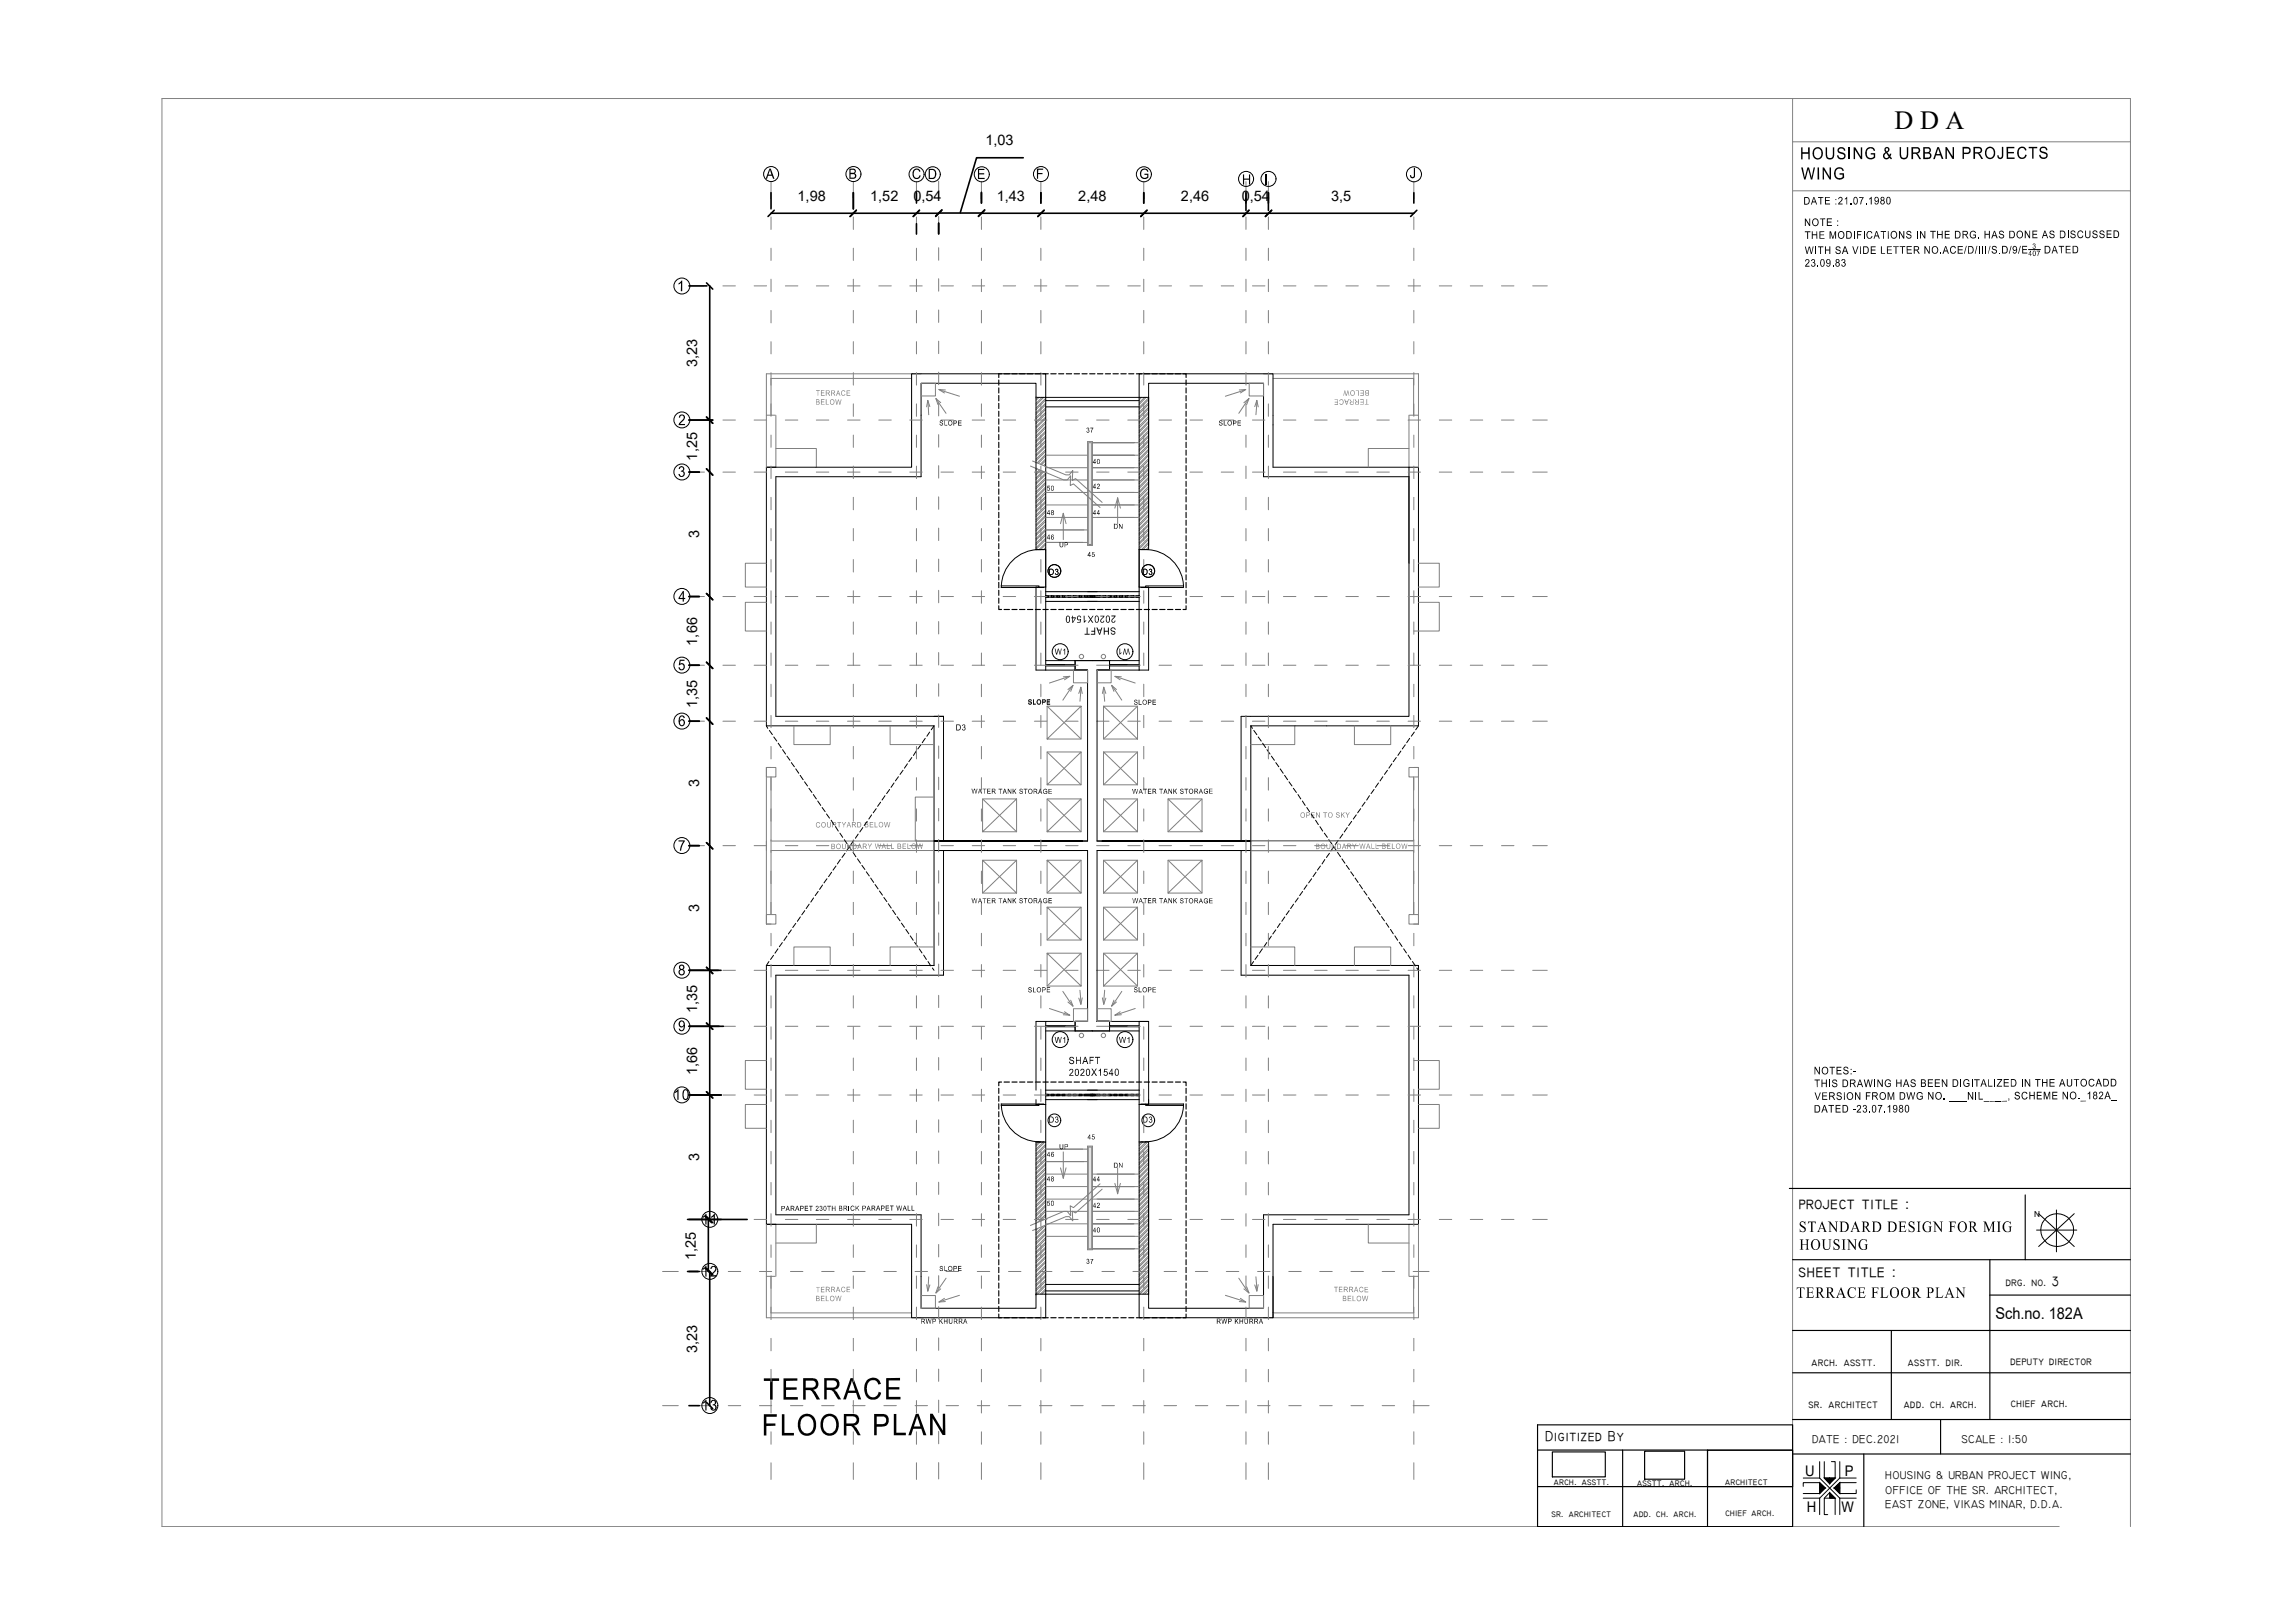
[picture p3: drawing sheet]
<svg xmlns="http://www.w3.org/2000/svg" width="420mm" height="297mm" viewBox="0 0 420 297" stroke-linecap="round" stroke-linejoin="round" font-family="sans-serif">
<defs><g id="words">
<g font-size="5.5" fill="#808080">
<text x="139.7" y="256.2">TERRACE</text>
<text x="139.5" y="262.7">FLOOR PLAN</text>
</g>
<text font-size="4.8" x="346.9" y="23.6">D D A</text>
<g font-size="3.1">
<text x="329.5" y="29.2">HOUSING &amp; URBAN PROJECTS</text>
<text x="329.7" y="32.9">WING</text>
<text x="329.3" y="233.8">sheet title :</text>
</g>
<g font-size="3">
<text x="329.2" y="221.3">project title :</text>
<text x="365.3" y="241.4">Sch.no. 182A</text>
</g>
<g font-size="2.9">
<text x="329.3" y="225.5">STANDARD DESIGN FOR MIG</text>
<text x="329.4" y="228.7">HOUSING</text>
<text x="328.9" y="237.5">TERRACE FLOOR PLAN</text>
</g>
<g font-size="2.7">
<text x="180.4" y="26.6">1,03</text>
<text x="146" y="36.8">1,98</text>
<text x="159.3" y="36.8">1,52</text>
<text x="167.2" y="36.8">0,54</text>
<text x="182.5" y="36.8">1,43</text>
<text x="197.4" y="36.8">2,48</text>
<text x="216.2" y="36.8">2,46</text>
<text x="227.3" y="36.8">0,54</text>
<text x="243.7" y="36.8">3,5</text>
<text x="124" y="53.3">1</text>
<text x="127.6" y="67.2" transform="rotate(-90 127.6 67.2)">3,23</text>
<text x="124.2" y="77.8">2</text>
<text x="124.1" y="87.3">3</text>
<text x="127.6" y="84.3" transform="rotate(-90 127.6 84.3)">1,25</text>
<text x="128" y="98.5" transform="rotate(-90 128 98.5)">3</text>
<text x="124.2" y="110.1">4</text>
<text x="127.6" y="118.2" transform="rotate(-90 127.6 118.2)">1,66</text>
<text x="124.1" y="122.6">5</text>
<text x="127.6" y="129.5" transform="rotate(-90 127.6 129.5)">1,35</text>
<text x="124.1" y="132.9">6</text>
<text x="128" y="144.1" transform="rotate(-90 128 144.1)">3</text>
<text x="124.1" y="155.7">7</text>
<text x="128" y="166.9" transform="rotate(-90 128 166.9)">3</text>
<text x="124.1" y="178.5">8</text>
<text x="127.6" y="185.4" transform="rotate(-90 127.6 185.4)">1,35</text>
<text x="124.1" y="188.7">9</text>
<text x="127.6" y="196.8" transform="rotate(-90 127.6 196.8)">1,66</text>
<text x="123.3" y="201.3" transform="rotate(1 123.3 201.3)">10</text>
<text x="128" y="212.5" transform="rotate(-90 128 212.5)">3</text>
<text x="128.4" y="224.1">11</text>
<text x="127.4" y="230.6" transform="rotate(-90 127.4 230.6)">1,25</text>
<text x="128.4" y="233.6" transform="rotate(1 128.4 233.6)">12</text>
<text x="127.6" y="247.6" transform="rotate(-90 127.6 247.6)">3,23</text>
<text x="128.4" y="258.1" transform="rotate(1 128.4 258.1)">13</text>
<text x="282.9" y="263.8">Digitized By</text>
<text x="330.5" y="270.1">U</text>
<text x="337.7" y="270.2">P</text>
<text x="330.8" y="276.6">H</text>
<text x="337.2" y="276.6">W</text>
</g>
<g font-size="2.6">
<text x="140.2" y="32.7">A</text>
<text x="155.3" y="32.7">B</text>
<text x="166.9" y="32.7">C D</text>
<text x="178.8" y="32.8">E</text>
<text x="189.7" y="32.7">F</text>
<text x="208.5" y="32.7">G</text>
<text x="227.3" y="33.8">H</text>
<text x="231.5" y="33.8">I</text>
<text x="258.1" y="32.6">J</text>
</g>
<text font-size="2.5" x="375.6" y="235.4">3</text>
<g font-size="2.1">
<text x="367.1" y="235.4">drg. no.</text>
<text x="331.6" y="250">arch. asstt.</text>
<text x="349.2" y="250.1">asstt. dir.</text>
<text x="368" y="249.8">deputy director</text>
<text x="331.1" y="257.8">sr. architect</text>
<text x="348.5" y="257.7">add. ch. arch.</text>
<text x="368.1" y="257.5">chief arch.</text>
<text x="331.7" y="264.1">DATE : DEC.2021</text>
<text x="359.1" y="264.1">SCALE : 1:50</text>
<text x="345.2" y="270.8">HOUSING &amp; URBAN PROJECT WING,</text>
<text x="345.2" y="273.4">OFFICE OF THE SR. ARCHITECT,</text>
<text x="345.2" y="276">EAST ZONE, VIKAS MINAR, D.D.A.</text>
</g>
<g font-size="1.9">
<text x="330.2" y="37.5">DATE :21.07.1980</text>
<text x="330.3" y="41.4">NOTE :</text>
<text x="330.4" y="43.7">THE MODIFICATIONS IN THE DRG. HAS DONE AS DISCUSSED</text>
<text x="330.4" y="46.5">WITH SA VIDE LETTER NO.ACE/D/III/S.D/9/E</text>
<text x="374.1" y="46.4">DATED</text>
<text x="330.4" y="48.8">23.09.83</text>
<text x="332.1" y="196.6">NOTES:-</text>
<text x="332.1" y="203.6">DATED -23.07.1980</text>
<text x="332.2" y="199">THIS DRAWING HAS BEEN DIGITALIZED IN THE AUTOCADD</text>
<text x="332.2" y="201.3">VERSION FROM DWG NO. ___NIL____, SCHEME NO._182A_</text>
</g>
<g font-size="1.8">
<text x="204.3" y="112.6" transform="rotate(180 204.3 112.6)">2020X1540</text>
<text x="204.3" y="114.9" transform="rotate(-180 204.3 114.9)">SHAFT</text>
<text x="195.6" y="194.7">SHAFT</text>
<text x="195.7" y="196.9">2020X1540</text>
<text x="284.4" y="271.9">arch. asstt.</text>
<text x="299.6" y="271.9">asstt. arch.</text>
<text x="315.8" y="271.7">architect</text>
<text x="284" y="277.7">sr. architect</text>
<text x="299" y="277.6">add. ch. arch.</text>
<text x="315.8" y="277.5">chief arch.</text>
</g>
<g font-size="1.5">
<text x="192" y="105.2">D3</text>
<text x="209.1" y="105.2">D3</text>
<text x="193.1" y="119.8">W1</text>
<text x="206.9" y="118.7" transform="rotate(-180 206.9 118.7)">W1</text>
<text x="175" y="133.7">D3</text>
<text x="193.1" y="190.9">W1</text>
<text x="204.9" y="190.9">W1</text>
<text x="192" y="205.5">D3</text>
<text x="209.1" y="205.5">D3</text>
<text x="372.4" y="222.8">N</text>
</g>
<g font-size="1.4">
<text x="371.3" y="46.9">407</text>
<text x="372.1" y="45.6">3</text>
<text x="238" y="149.6">OPEN TO SKY</text>
<text x="149.3" y="151.5">COURTYARD BELOW</text>
</g>
<g font-size="1.4" fill="#808080">
<text x="250.7" y="71.4" transform="rotate(-180 250.7 71.4)">BELOW</text>
<text x="149.3" y="74">BELOW</text>
<text x="149.4" y="72.4">TERRACE</text>
<text x="250.6" y="73.1" transform="rotate(180 250.6 73.1)">TERRACE</text>
<text x="152.1" y="155.4">BOUNDARY WALL BELOW</text>
<text x="240.8" y="155.4">BOUNDARY WALL BELOW</text>
<text x="149.3" y="238.1">BELOW</text>
<text x="149.4" y="236.5">TERRACE</text>
<text x="244.2" y="236.5">TERRACE</text>
<text x="245.8" y="238.1">BELOW</text>
</g>
<g font-size="1.3">
<text x="172" y="77.9">SLOPE</text>
<text x="223.1" y="77.9">SLOPE</text>
<text x="198.9" y="79.2">37</text>
<text x="191.6" y="89.8">50</text>
<text x="200" y="89.5">42</text>
<text x="200" y="84.9" transform="rotate(2 200 84.9)">40</text>
<text x="191.7" y="94.3">48</text>
<text x="200" y="94.3">44</text>
<text x="191.7" y="98.8">46</text>
<text x="193.9" y="100.2">UP</text>
<text x="199.1" y="101.9">45</text>
<text x="203.8" y="96.8">DN</text>
<text x="188.2" y="129">SLOPE</text>
<text x="207.6" y="129">SLOPE</text>
<text x="177.9" y="145.2">WATER TANK STORAGE</text>
<text x="207.3" y="145.3">WATER TANK STORAGE</text>
<text x="177.9" y="165.4">WATER TANK STORAGE</text>
<text x="207.3" y="165.3">WATER TANK STORAGE</text>
<text x="188.2" y="181.6" transform="rotate(-1 188.2 181.6)">SLOPE</text>
<text x="207.6" y="181.6" transform="rotate(1 207.6 181.6)">SLOPE</text>
<text x="199.1" y="208.5" transform="rotate(-2 199.1 208.5)">45</text>
<text x="191.7" y="211.8">46</text>
<text x="193.9" y="210.3">UP</text>
<text x="203.8" y="213.7">DN</text>
<text x="143" y="221.6">PARAPET 230TH BRICK PARAPET WALL</text>
<text x="191.7" y="216.2">48</text>
<text x="191.7" y="220.7">50</text>
<text x="200" y="221.1">42</text>
<text x="200" y="216.2">44</text>
<text x="200" y="225.6" transform="rotate(-2 200 225.6)">40</text>
<text x="172" y="232.6" transform="rotate(-1 172 232.6)">SLOPE</text>
<text x="198.9" y="231.3">37</text>
<text x="168.6" y="242.3">RWP KHURRA</text>
<text x="222.7" y="242.3">RWP KHURRA</text>
</g>
</g></defs>
<!-- layer: TEXTL -->
<g fill="none" stroke="#000" stroke-width=".18">
<circle cx="205.9" cy="119.3" r="1.46"/>
<circle cx="194.1" cy="190.3" r="1.46"/>
<circle cx="193" cy="205" r="1.16"/>
</g>
<!-- layer: hatching -->
<g fill="none" stroke="#808080" stroke-width=".18">
<path d="M190.2 209l-.5 .5M190.5 209l-.8 .8M191 209l-1.3 1.3M191.3 209l-1.6 1.6M191.4 209.7l-1.7 1.8M191.4 210.6l-1.7 1.7M191.4 211.5l-1.7 1.7M191.4 212.3l-1.7 1.7M191.4 213.1l-1.7 1.8M191.4 214l-1.7 1.7M191.4 214.8l-1.7 1.8M191.4 215.7l-1.7 1.8"/>
<path d="M191.4 216.6l-1.7 1.7M191.4 217.4l-1.7 1.8M191.4 218.3l-1.7 1.7M191.4 219.1l-1.7 1.8M191.4 220l-1.7 1.7M191.4 209.4l-1.7 1.8M191.4 210.3l-1.7 1.7M191.4 211.1l-1.7 1.8M191.4 212l-1.7 1.7M191.4 212.9l-1.7 1.7M191.4 213.7l-1.7 1.7M191.4 214.5l-1.7 1.8"/>
<path d="M191.4 215.4l-1.7 1.8M191.4 216.2l-1.7 1.8M191.4 217.1l-1.7 1.8M191.4 218l-1.7 1.7M191.4 218.8l-1.7 1.8M191.4 219.7l-1.7 1.7M191.4 210.3h7.7M191.4 212.6h7.7M191.4 214.9h7.7M191.4 217.2h7.7M191.4 219.5h7.7M199.1 209.8h.9v18.9h-.9z"/>
<path d="M199.3 209.9h.5v18.7h-.5zM200 214.9h8.5M200 217.2h8.5M200 219.5h8.5M201.4 216.7l-4.9 4.3-.6-.3 .1 1.8-.6-.8h-.7l-6 2.6M201.8 217.6l-4.9 4.4-.6-.3 .1 1.7-.6-.7h-.7l-6.1 2.5M208.9 209l-.4 .4M209.2 209l-.7 .7M209.8 209l-1.3 1.2M210.1 209l-1.6 1.6M210.3 209.6l-1.8 1.8M210.3 210.5l-1.8 1.8"/>
<path d="M210.3 211.4l-1.8 1.7M210.3 212.2l-1.8 1.8M210.3 213.1l-1.8 1.7M210.3 213.9l-1.8 1.7M210.3 214.8l-1.8 1.7M210.3 215.6l-1.8 1.8M210.3 216.5l-1.8 1.7M210.3 217.3l-1.8 1.8M210.3 218.2l-1.8 1.7M210.3 219l-1.8 1.8M210.3 219.9l-1.8 1.8M210.3 209.3l-1.8 1.8"/>
<path d="M210.3 210.2l-1.8 1.8M210.3 211.1l-1.8 1.7M210.3 211.9l-1.8 1.8M210.3 212.8l-1.8 1.7M210.3 213.6l-1.8 1.7M210.3 214.5l-1.8 1.7M210.3 215.3l-1.8 1.8M210.3 216.2l-1.8 1.7M210.3 217l-1.8 1.8M210.3 217.9l-1.8 1.7M210.3 218.7l-1.8 1.8M210.3 219.6l-1.8 1.7"/>
<path d="M190 224.8l-.3 .3M190.9 224.5l-1.2 1.2M191.4 220.8l-1.7 1.8M191.4 221.7l-1.7 1.7M191.4 222.5l-1 1M191.4 224.2l-1.7 1.8M191.4 225.1l-1.7 1.7M191.4 225.9l-1.7 1.8M191.4 226.8l-1.7 1.8M191.4 227.7l-1.7 1.7M191.4 228.5l-1.7 1.8M191.4 229.4l-1.7 1.7"/>
<path d="M191.4 230.2l-1.7 1.7M191.4 231.1l-1.7 1.7M191.4 231.9l-1.7 1.8M191.4 232.7l-1.7 1.8M191.4 233.6l-1.7 1.8M191.4 234.5l-1.7 1.7M191.4 235.3l-1.5 1.6M191.4 236.2l-.6 .7M191.4 220.5l-1.7 1.8M191.4 221.4l-1.7 1.7M191.4 222.3l-1.5 1.4M191.4 223.1h.1"/>
<path d="M191.4 224.8l-1.7 1.7M191.4 225.6l-1.7 1.8M191.4 226.5l-1.7 1.8M191.4 227.3l-1.7 1.8M191.4 228.2l-1.7 1.8M191.4 229.1l-1.7 1.7M191.4 229.9l-1.7 1.7M191.4 230.8l-1.7 1.7M191.4 231.6l-1.7 1.8M191.4 232.5l-1.7 1.7M191.4 233.3l-1.7 1.8M191.4 234.2l-1.7 1.7"/>
<path d="M191.4 235l-1.7 1.8M191.4 235.9l-.9 1M191.4 236.7l-.1 .2M191.4 221.7h7.7M191.4 224h7.7M191.4 226.3h7.7M200 221.7h8.5M207.6 224h-7.6h8.4M207.7 226.3h-7.7h8.5M207.7 228.6h-7.7h8.5M210.3 220.7l-1.8 1.8M210.3 221.6l-1.8 1.8"/>
<path d="M210.3 222.5l-1.8 1.7M210.3 223.3l-1.8 1.7M210.3 224.2l-1.8 1.7M210.3 225l-1.8 1.8M210.3 225.8l-1.8 1.8M210.3 226.7l-1.8 1.8M210.3 227.6l-1.8 1.7M210.3 228.4l-1.8 1.8M210.3 229.3l-1.8 1.7M210.3 230.1l-1.8 1.8M210.3 231l-1.8 1.7M210.3 231.8l-1.8 1.8"/>
<path d="M210.3 232.7l-1.8 1.7M210.3 233.6l-1.8 1.7M210.3 234.4l-1.8 1.7M210.3 235.2l-1.6 1.7M210.3 236.1l-.7 .8M210.3 220.4l-1.8 1.8M210.3 221.3l-1.8 1.8M210.3 222.2l-1.8 1.7M210.3 223l-1.8 1.7M210.3 223.9l-1.8 1.7M210.3 224.7l-1.8 1.7M210.3 225.6l-1.8 1.7"/>
<path d="M210.3 226.4l-1.8 1.8M210.3 227.3l-1.8 1.7M210.3 228.1l-1.8 1.8M210.3 229l-1.8 1.7M210.3 229.8l-1.8 1.8M210.3 230.7l-1.8 1.7M210.3 231.5l-1.8 1.8M210.3 232.4l-1.8 1.7M210.3 233.3l-1.8 1.7M210.3 234.1l-1.8 1.7M210.3 235l-1.8 1.7M210.3 235.8l-1.1 1.1"/>
<path d="M210.3 236.6l-.2 .3"/>
</g>
<!-- layer: BRICK WALL - SEC -->
<g fill="none" stroke="#000" stroke-width=".18">
<path d="M208.5 72.7v-4.3h24.6v17.1h26.6v47.3h-30.7v21M210.3 72.7v-2.6h21v17.1h26.7v43.9h-30.8v22.8M258 85.5v17.6M199.9 109.1h.5v.2h-.5zM200.9 109.1h.5v.2h-.5zM201.9 109.1h.5v.2h-.5zM202.9 109.1h.5v.2h-.5zM203.9 109.1h.5v.2h-.5zM204.9 109.1h.6v.2h-.6zM206 109.1h.5v.2h-.5zM207 109.1h.5v.2h-.5zM208 109.1h.5v.2h-.5z"/>
<path d="M208.5 107.4h1.8v15.2h-1.8zM200.8 122.6h2.3v-1.7h-3.1h3.1v1.7h-2.2M171 153.9h28.1M171 155.7v21h-30.7v47.4h26.6v17.1h24.5v-4.3M171 155.7h26.6M172.7 155.7v22.8h-30.7v43.8h26.6v17.1h21.1v-2.5h1.7M200.8 153.9h28.2h-26.6M200.8 155.7h28.2M189.7 199.5v-12.6h1.7v15.2h-1.7v-.8M200 188.7h-3.2v-1.8h2.3h-2.3h2.3h-2.3v1.8h3.2M189.7 209h1.7v27.9M189.7 209h.9"/>
<path d="M189.7 209v28M191.4 200.3h.6v.2h-.6zM192.5 200.3h.5v.2h-.5zM193.5 200.3h.5v.2h-.5zM194.5 200.3h.5v.2h-.5zM195.5 200.3h.5v.2h-.5zM196.5 200.3h.5v.2h-.5zM197.5 200.3h.5v.2h-.5zM198.6 200.3h.5v.2h-.5zM199.6 200.3h.5v.2h-.5zM208.5 209h1.8v27.9h-1.8zM210.3 209.8v27.1"/>
</g>
<!-- layer: 0 -->
<path d="M194.2 213.7l.5 1.9 .5-1.9M194.7 210.8v4.8M204.1 216.6l.5 1.9 .5-1.9M204.6 213.7v4.8" fill="none" stroke="#808080" stroke-width=".18"/>
<!-- layer: WALL ELEV - WINDOW -->
<g fill="none" stroke="#000" stroke-width=".18">
<path d="M199.1 110.1h9.4M199.1 108.3h9.4M199.1 109.1h9.4M199.1 109.3h9.4M203.1 120.9h5.4M203.1 122.6h5.4M203.1 121.6h5.4M203.1 121.9h5.4M191.4 188.7h5.4M191.4 186.9h5.4M191.4 187.9h5.4M191.4 187.7h5.4"/>
<path d="M191.4 199.5h9.5M191.4 201.3h9.5M191.4 200.5h9.5M191.4 200.3h9.5M191.4 236.9h17.1M191.4 235.1h17.1M191.4 236.3h17.1"/>
</g>
<!-- layer: BRICK WALL - SEC -->
<g fill="none" stroke="#808080" stroke-width=".18">
<path d="M231.3 68.4h28.4v17.1M233.1 69.3h25.7v6.7M258 76v9.5M258 76h1.7M258 82.1h-7.5v3.4M259.7 103.1h3.8v4.3h-3.8M259.7 110.2h3.8v5.3h-4.7M237 132.8v3.5h-8M248 132.8v3.5h6.6v-3.5M140.3 153.9v15.2h.9M141.2 155.7v11.7M141.2 153.9h29.8"/>
<path d="M229 155.7h29.8M258 140.5h1.7v1.7h-1.7zM258.8 140.5h.9v15.2M258.8 142.2v11.6h-29.8M140.3 167.4h1.7v1.7h-1.7zM140.3 224.1v17.1h28.3M140.3 233.6h1.6M141.2 233.6v6.7h25.7M142 224.1v9.5"/>
</g>
<!-- layer: text -->
<g fill="#000">
<path d="M195.2 112.8l.3-.2 .3 .2 .1 .8a.36 .36 0 0 1-.4 .4 .36 .36 0 0 1-.3-.4zM195.4 112.8l-.1 .2v.5a.24 .24 0 0 0 .2 .4 .24 .24 0 0 0 .2-.4v-.6z"/>
<path d="M204.2 195.7h.1a.46 .46 0 0 1 .5 .1 .46 .46 0 0 1 0 .5v.4l-.2 .2a.55 .55 0 0 1-.5-.9zM204.3 195.8l-.1 .6a.27 .27 0 0 0 .3 .4 .27 .27 0 0 0 .2-.5v-.3a.22 .22 0 0 0-.1-.3 .22 .22 0 0 0-.3 .1z"/>
</g>
<!-- layer: WALL ELEV-DOOR -->
<path d="M183.3 202.1h6.9v.2h-6.9M183.3 202a6.9 6.9 0 0 0 6.9 7M190.2 209h.9M190.2 202.1h.9" fill="none" stroke="#000" stroke-width=".18"/>
<!-- layer: RAILING -->
<path d="M208.5 100.6v6.8M191.4 202.1v6.9" fill="none" stroke="#000" stroke-width=".18"/>
<!-- layer: BRICK WALL - SEC -->
<path d="M161.9 150.5h.1l.2 .8 .2-.8h.1l.2 .8 .2-.8h.1l-.3 .9h-.1l-.2-.8-.2 .8h-.1z" fill="#808080"/>
<!-- layer: CUTOUT -->
<g fill="none" stroke="#000" stroke-width=".18">
<path d="M140.3 132.8l.3 .5M140.9 133.7l.5 .8M141.7 134.9l.5 .7M142.5 136l.5 .8M143.3 137.2l.5 .8M144.1 138.4l.5 .7M144.9 139.6l.5 .7M166.1 139.8l-.5 .8M166.9 138.6l-.5 .8M167.7 137.5l-.5 .8M168.6 136.3l-.6 .8M169.4 135.1l-.6 .8"/>
<path d="M170.2 134l-.5 .7M171 132.8l-.5 .8M145.7 140.7l.5 .8M146.5 141.9l.5 .8M147.3 143.1l.5 .7M148.1 144.3l.5 .7M148.9 145.4l.6 .8M149.7 146.6l.6 .8M150.5 147.8l.6 .7M151.3 149l.6 .7M152.2 159.6l-.5 .8M153 151.3l.5 .8"/>
<path d="M153 158.5l-.5 .8M153.8 152.5l.5 .7M153.9 157.3l-.6 .8M154.6 153.7l.5 .7M154.7 156.2l-.6 .7M156.2 156l.5 .8M156.3 153.8l-.5 .8M157 157.2l.5 .8M157.1 152.7l-.5 .7M157.8 158.4l.5 .7M158 151.5l-.6 .8M158.6 159.6l.5 .7"/>
<path d="M159.6 149.1l-.5 .8M160.4 148l-.5 .8M161.2 146.8l-.5 .8M162 145.6l-.5 .8M162.9 144.5l-.6 .7M163.7 143.3l-.6 .8M164.5 142.2l-.6 .7M165.3 141l-.5 .7M140.8 176l-.5 .7M141.6 174.8l-.5 .8M142.4 173.7l-.5 .8M143.2 172.5l-.5 .8"/>
<path d="M144.1 171.3l-.6 .8M144.9 170.2l-.6 .7M145.7 169l-.6 .8M146.5 167.8l-.5 .8M147.3 166.7l-.5 .7M148.1 165.5l-.5 .8M148.9 164.3l-.5 .8M149.8 163.2l-.6 .7M150.6 162l-.6 .8M151.4 160.8l-.6 .8M159.4 160.7l.5 .8M160.2 161.9l.6 .8"/>
<path d="M161 163.1l.6 .7M161.8 164.3l.6 .7M162.6 165.4l.6 .8M163.4 166.6l.6 .8M164.2 167.8l.6 .7M165 169l.6 .7M165.8 170.1l.6 .8M166.6 171.3l.6 .8M167.4 172.5l.6 .7M168.3 173.7l.5 .7M169.1 174.8l.5 .8M169.9 176l.5 .8"/>
<path d="M170.7 177.2l.3 .4"/>
</g>
<!-- layer: BRICK WALL - SEC -->
<g fill="#808080">
<path d="M167.9 154.4l.3 .8 .1-.8h.2l.2 .8 .3-.8-.2 1h-.2l-.2-.9-.2 .9h-.1z"/>
<path d="M246.3 148.7h.2l.2 .4 .3-.4h.1l-.3 .5v.4h-.2v-.4z"/>
</g>
<!-- layer: CUTOUT -->
<g fill="none" stroke="#000" stroke-width=".18">
<path d="M229 132.8l.3 .5M229.5 133.7l.6 .8M230.3 134.9l.6 .7M231.2 136l.5 .8M232 137.2l.5 .8M232.8 138.4l.5 .7M233.6 139.6l.5 .7M254.8 139.8l-.5 .8M255.6 138.6l-.5 .8M256.5 137.5l-.6 .8M257.3 136.3l-.6 .8M258.1 135.1l-.6 .8"/>
<path d="M258.9 134l-.5 .7M259.7 132.8l-.5 .8M234.4 140.7l.5 .8M235.2 141.9l.5 .8M236 143.1l.5 .7M236.8 144.3l.5 .7M237.6 145.4l.5 .8M238.4 146.6l.5 .8M239.2 147.8l.5 .7M240.8 150.1l.6 .8M240.9 159.6l-.5 .8M241.7 151.3l.5 .8"/>
<path d="M241.7 158.5l-.5 .8M242.5 152.5l.5 .7M242.5 157.3l-.5 .8M243.3 153.7l.5 .7M243.4 156.2l-.6 .7M244.9 156l.5 .8M245 153.8l-.6 .8M245.7 157.2l.5 .8M245.8 152.7l-.5 .7M246.5 158.4l.5 .7M246.6 151.5l-.5 .8M247.3 159.6l.5 .7"/>
<path d="M247.5 150.3l-.6 .8M248.3 149.1l-.6 .8M249.1 148l-.5 .8M249.9 146.8l-.5 .8M250.7 145.6l-.5 .8M251.6 144.5l-.6 .7M252.4 143.3l-.6 .8M253.2 142.2l-.5 .7M254 141l-.5 .7M229.5 176l-.5 .7M230.3 174.8l-.5 .8M231.1 173.7l-.5 .8"/>
<path d="M231.9 172.5l-.5 .8M232.8 171.3l-.6 .8M233.6 170.2l-.6 .7M234.4 169l-.5 .8M235.2 167.8l-.5 .8M236 166.7l-.5 .7M236.8 165.5l-.5 .8M237.7 164.3l-.6 .8M238.5 163.2l-.6 .7M239.3 162l-.6 .8M240.1 160.8l-.5 .8M248.1 160.7l.5 .8"/>
<path d="M248.9 161.9l.5 .8M249.7 163.1l.5 .7M250.5 164.3l.6 .7M251.3 165.4l.6 .8M252.1 166.6l.6 .8M252.9 167.8l.6 .7M253.8 169l.5 .7M254.6 170.1l.5 .8M255.4 171.3l.5 .8M256.2 172.5l.5 .7M257 173.7l.5 .7M257.8 174.8l.5 .8"/>
<path d="M258.6 176l.5 .8M259.4 177.2l.3 .4"/>
</g>
<!-- layer: BRICK WALL - SEC -->
<path d="M256.6 154.4h.1l.2 .8 .2-.8h.1l.2 .8 .3-.8-.3 1h-.1l-.2-.9-.2 .9h-.1z" fill="#808080"/>
<!-- layer: TEXTL -->
<g fill="none" stroke="#000" stroke-width=".18">
<circle cx="193" cy="104.5" r="1.16"/>
<circle cx="210.2" cy="104.5" r="1.16"/>
<circle cx="210.2" cy="205" r="1.16"/>
</g>
<!-- layer: hatching -->
<g fill="none" stroke="#808080" stroke-width=".18">
<path d="M189.9 72.7l-.2 .2M190.2 72.7l-.5 .5M190.8 72.7l-1.1 1.1M191.1 72.7l-1.4 1.4M191.4 73.2l-1.7 1.8M191.4 74.1l-1.7 1.7M191.4 74.9l-1.7 1.8M191.4 75.8l-1.7 1.7M191.4 76.6l-1.7 1.8M191.4 77.5l-1.7 1.7M191.4 78.3l-1.7 1.8M191.4 79.2l-1.7 1.7"/>
<path d="M191.4 72.9l-1.7 1.8M191.4 73.8l-1.7 1.7M191.4 74.6l-1.7 1.8M191.4 75.5l-1.7 1.7M191.4 76.3l-1.7 1.8M191.4 77.2l-1.7 1.7M191.4 78l-1.7 1.8M191.4 78.9l-1.7 1.7M191.4 79.8l-1.7 1.7M208.7 72.7l-.2 .2M209 72.7l-.5 .5M209.5 72.7l-1 1"/>
<path d="M209.8 72.7l-1.3 1.3M210.3 73.2l-1.8 1.7M210.3 74l-1.8 1.7M210.3 74.8l-1.8 1.8M210.3 75.7l-1.8 1.7M210.3 76.5l-1.8 1.8M210.3 77.4l-1.8 1.8M210.3 78.3l-1.8 1.7M210.3 79.1l-1.8 1.8M210.3 80l-1.8 1.7M210.3 72.8l-1.8 1.8M210.3 73.7l-1.8 1.7"/>
<path d="M210.3 74.5l-1.8 1.8M210.3 75.4l-1.8 1.7M210.3 76.2l-1.8 1.8M210.3 77.1l-1.8 1.8M210.3 77.9l-1.8 1.8M210.3 78.8l-1.8 1.8M210.3 79.7l-1.8 1.7M188.7 85.3l6 2.5h.7l.6-.7-.1 1.8 .6-.3 4.9 4.3M189 84.4l6.1 2.5h.7l.6-.8-.1 1.8 .6-.3 4.9 4.3M189.7 85.7v.1M189.9 85.8l-.2 .3M190.3 86l-.6 .6"/>
<path d="M190.5 86.1l-.8 .8M190.9 86.2l-1.2 1.3M191.1 86.3l-1.4 1.5M191.4 80.1l-1.7 1.7M191.4 80.9l-1.7 1.7M191.4 81.7l-1.7 1.8M191.4 82.6l-1.7 1.7M191.4 83.4l-1.3 1.4M191.4 84.3l-.7 .7M191.4 85.2l-.1 .1M191.4 86.9l-1.7 1.7M191.4 87.7l-1.7 1.8"/>
<path d="M191.4 88.6l-1.7 1.7M191.4 89.4l-1.7 1.8M191.4 90.3l-1.7 1.7M191.4 91.1l-1.7 1.8M191.4 92l-1.7 1.7M191.4 92.8l-1.7 1.8M191.4 93.7l-1.7 1.8M191.4 94.5l-1.7 1.8M191.4 95.4l-1.7 1.8M191.4 96.3l-1.7 1.7M191.4 97.1l-1.7 1.7M191.4 98l-1.7 1.7"/>
<path d="M191.4 98.8l-1.7 1.7M191.4 99.7l-.9 .9M191.4 80.6l-1.7 1.7M191.4 81.4l-1.7 1.8M191.4 82.3l-1.7 1.7M191.4 83.1l-1.5 1.6M191.4 84l-.9 1M191.4 84.9l-.3 .3M191.4 86.6l-1.7 1.7M191.4 87.4l-1.7 1.8M191.4 88.3l-1.7 1.7M191.4 89.1l-1.7 1.8"/>
<path d="M191.4 90l-1.7 1.7M191.4 90.8l-1.7 1.8M191.4 91.7l-1.7 1.7M191.4 92.5l-1.7 1.8M191.4 93.4l-1.7 1.7M191.4 94.2l-1.7 1.8M191.4 95.1l-1.7 1.8M191.4 96l-1.7 1.7M191.4 96.8l-1.7 1.8M191.4 97.7l-1.7 1.7M191.4 98.5l-1.7 1.7M191.4 99.4l-1.2 1.2"/>
<path d="M191.4 99.3h7.7M191.4 97h7.7M191.4 94.7h7.7M191.4 92.4h7.7M191.4 90.1h7.7M191.4 87.8h7.7M191.4 85.6h7.7M191.4 83.3h7.7M199.1 80.8h.9v19h-.9zM199.3 81h.5v18.7h-.5zM200 94.7h8.5M200 92.4h8.5"/>
<path d="M200 90.1h8.5M200 87.8h8.5M207.6 85.6h-7.6h8.4M207.7 83.3h-7.7h8.5M207.7 81h-7.7h8.5M210.3 80.8l-1.8 1.8M210.3 81.7l-1.8 1.7M210.3 82.5l-1.8 1.8M210.3 83.4l-1.8 1.7M210.3 84.2l-1.8 1.8M210.3 85.1l-1.8 1.7M210.3 85.9l-1.8 1.8"/>
<path d="M210.3 86.8l-1.8 1.7M210.3 87.6l-1.8 1.8M210.3 88.5l-1.8 1.8M210.3 89.4l-1.8 1.7M210.3 90.2l-1.8 1.7M210.3 91.1l-1.8 1.7M210.3 91.9l-1.8 1.7M210.3 92.8l-1.8 1.7M210.3 93.6l-1.8 1.8M210.3 94.4l-1.8 1.8M210.3 95.3l-1.8 1.8M210.3 96.2l-1.8 1.7"/>
<path d="M210.3 97l-1.8 1.8M210.3 97.9l-1.8 1.7M210.3 98.7l-1.8 1.8M210.3 99.6l-1 1M210.3 80.5l-1.8 1.8M210.3 81.4l-1.8 1.7M210.3 82.2l-1.8 1.7M210.3 83.1l-1.8 1.7M210.3 83.9l-1.8 1.8M210.3 84.8l-1.8 1.7M210.3 85.6l-1.8 1.8M210.3 86.5l-1.8 1.7"/>
<path d="M210.3 87.3l-1.8 1.8M210.3 88.2l-1.8 1.8M210.3 89l-1.8 1.8M210.3 89.9l-1.8 1.8M210.3 90.8l-1.8 1.7M210.3 91.6l-1.8 1.7M210.3 92.5l-1.8 1.7M210.3 93.3l-1.8 1.8M210.3 94.1l-1.8 1.8M210.3 95l-1.8 1.8M210.3 95.9l-1.8 1.7M210.3 96.7l-1.8 1.8"/>
<path d="M210.3 97.6l-1.8 1.7M210.3 98.4l-1.8 1.8M210.3 99.3l-1.3 1.3M191.4 100.5v.1M191.4 100.2l-.3 .4M210.3 100.5l-.2 .1M210.3 100.1l-.5 .5"/>
</g>
<!-- layer: BRICK WALL - SEC -->
<path d="M168.6 76v11.2h-26.6M189.7 72.7h1.7v27.9h-1.7zM208.5 72.7h1.8v27.9h-1.8zM210.3 72.7v27.1M140.3 103.1v29.7h30.7v22.9M142 109.2v21.9h30.7v22.8M189.7 100.6h.9M191.4 107.4h-1.7v15.2M191.4 110.1v12.5M196.8 120.9v1.7" fill="none" stroke="#000" stroke-width=".18"/>
<!-- layer: 0 -->
<path d="M194.2 95.8l.5-1.9 .5 1.9M194.7 93.9v4.9M204.1 93l.5-1.9 .5 1.9M204.6 91.1v4.8" fill="none" stroke="#808080" stroke-width=".18"/>
<!-- layer: WALL ELEV - WINDOW -->
<path d="M191.4 72.7h17.1M191.4 74.5h17.1M191.4 73.3h17.1" fill="none" stroke="#000" stroke-width=".18"/>
<!-- layer: BRICK WALL - SEC -->
<path d="M140.3 68.4h28.3M141.2 69.3h25.7M142 76v9.5M189.7 72.6v.1" fill="none" stroke="#808080" stroke-width=".18"/>
<!-- layer: text -->
<path d="M162.2 252.2h2.6v.4h-2.1v1.3h1.9v.4h-1.9v1.4h2.2v.4h-2.7zM170.3 258.7h.4l1.9 3.1v-3.1h.4l.1 3.9h-.5l-1.9-3v3.1h-.4z" fill="#000"/>
<!-- layer: BRICK WALL - SEC -->
<path d="M155 71.5h.6v.1h-.5v.3h.5l-.5 .1v.3h.6v.1h-.7z" fill="#808080"/>
<g fill="none" stroke="#000" stroke-width=".18">
<path d="M189.7 72.7v-2.6h-21.1v5.9M191.4 72.7v-4.3h-24.5v17.1h-26.6M140.3 85.5v17.6M140.3 85.5h1.7M142 87.2v22M191.4 109.1h.6v.2h-.6zM191.4 107.4v2.7M192.5 109.1h.5v.2h-.5zM193.5 109.1h.5v.2h-.5zM194.5 109.1h.5v.2h-.5zM195.5 109.1h.5v.2h-.5zM196.5 109.1h.5v.2h-.5z"/>
<path d="M197.5 109.1h.5v.2h-.5zM198.6 109.1h.5v.2h-.5zM199.6 109.1h.5v.2h-.5zM189.7 122.6h1.7M196.8 120.9h3.2M200 120.9h-3.2v1.7h2.3h-2.3M171 155.7h28.1M197.6 153.9h-26.6h28.1M227.2 155.7v22.8h30.8M229 153.9v22.8h30.7h-1.7M203.1 186.9v1.8M208.5 186.9v12.6"/>
<path d="M210.3 186.9v15.2h-1.8M258 222.3h-26.7v11.3M259.7 224.1h-26.6v17.1"/>
</g>
<g fill="none" stroke="#808080" stroke-width=".18">
<path d="M140.3 76h1.6M140.3 68.4v17.1M141.2 69.3v6.7M142 82.1h7.5v3.4M140.3 103.1h-3.8v4.3h3.8M140.3 110.2h-3.8v5.3h3.8M145.3 132.8v3.5h6.7v-3.5M163 132.8v3.5h8M140.3 140.5h1.7v1.7h-1.7zM141.2 140.5h-.9v15.2M141.2 142.2v11.6M141.2 155.7h29.8"/>
<path d="M171 145.9h-3.4v8h3.5M258 224.1v9.5M231.3 241.2h28.4M233.1 240.3h25.7"/>
</g>
<!-- layer: WALL ELEV - WINDOW -->
<path d="M191.4 110.1h9.5M191.4 108.3h9.5M191.4 109.1h9.5M191.4 109.3h9.5M191.4 120.9h5.4M191.4 122.6h5.4M191.4 121.6h5.4M191.4 121.9h5.4" fill="none" stroke="#000" stroke-width=".18"/>
<!-- layer: TEXTL -->
<circle cx="194.1" cy="119.3" r="1.46" fill="none" stroke="#000" stroke-width=".18"/>
<!-- layer: RAILING -->
<path d="M191.4 100.6v6.8" fill="none" stroke="#000" stroke-width=".18"/>
<!-- layer: BRICK WALL - SEC -->
<path d="M249.8 235.5h.7l-.5 .1v.3h.4v.2h-.4v.3h.5v.1h-.7z" fill="#808080"/>
<g fill="none" stroke="#000" stroke-width=".18">
<path d="M196.8 122.6h2.3zM199.1 122.6v31.3M200.8 122.6v31.3h28.2M199.1 155.7v31.2M200.8 155.7v31.2M202.4 155.7h26.6M258 178.5v43.8M259.7 176.7v47.4M200.8 186.9h2.3zM200.9 186.9h2.2h-2.2h2.2v1.8h-3.1h3.1M208.5 186.9h1.8M208.5 199.5v2.6"/>
<path d="M199.9 200.3h.5v.2h-.5zM200.9 200.3h.5v.2h-.5zM201.9 200.3h.5v.2h-.5zM202.9 200.3h.5v.2h-.5zM203.9 200.3h.5v.2h-.5zM204.9 200.3h.6v.2h-.6zM206 200.3h.5v.2h-.5zM207 200.3h.5v.2h-.5zM208 200.3h.5v.2h-.5zM210.3 201.3v.8M231.3 233.6v5.8h-21v-2.5M233.1 233.6v7.6h-24.6v-4.3"/>
</g>
<!-- layer: WALL ELEV - WINDOW -->
<path d="M199.1 199.5h9.4M203.1 188.7h5.4M203.1 186.9h5.4M203.1 187.9h5.4M203.1 187.7h5.4M199.1 201.3h9.4M199.1 200.5h9.4M199.1 200.3h9.4" fill="none" stroke="#000" stroke-width=".18"/>
<!-- layer: BRICK WALL - SEC -->
<g fill="none" stroke="#808080" stroke-width=".18">
<path d="M229 155.7h29.8v11.7M229 153.9h29.8M259.7 153.9v15.2h-.9M145.3 176.7v-3.4h6.7v3.4M171 173.3h-8v3.4M229 173.3h8v3.4M248 176.7v-3.4h6.6v3.4M258 167.4h1.7v1.7h-1.7zM140.3 194.1h-3.8v5.2h3.8M258.8 194.1h4.7v5.2h-3.8M140.3 202.1h-3.8v4.4h3.8M259.7 202.1h3.8v4.4h-3.8"/>
<path d="M149.5 224.1v3.4h-7.5M250.5 224.1v3.4h7.5M258 233.6h1.7M258.8 233.6v6.7M259.7 224.1v17.1"/>
</g>
<!-- layer: TEXTL -->
<g fill="none" stroke="#000" stroke-width=".18">
<circle cx="193" cy="104.5" r="1.16"/>
<circle cx="210.2" cy="104.5" r="1.16"/>
<circle cx="205.9" cy="190.3" r="1.46"/>
</g>
<!-- layer: WALL ELEV-DOOR -->
<path d="M183.3 107.2h6.9v.3h-6.9M190.2 100.6h.9M190.2 107.5h.9M190.2 100.6a6.9 6.9 0 0 0-6.9 6.9M208.8 100.6h.9M208.8 107.5h.9M209.8 100.6a6.9 6.9 0 0 1 6.9 6.9h-7v-.3h7M208.8 209h.9M208.8 202.1h.9M216.7 202.1h-7v.2h7M216.7 202a6.9 6.9 0 0 1-6.9 7" fill="none" stroke="#000" stroke-width=".18"/>
<!-- layer: RAILING -->
<path d="M191.4 100.6v6.8M208.5 100.6v6.8M208.5 202.1v6.9" fill="none" stroke="#000" stroke-width=".18"/>
<!-- layer: GRID LINES -->
<g fill="none" stroke="#808080" stroke-width=".18">
<path d="M141.2 33.2v3.1M141.2 39.7v2.3M156.2 33.2v3.1M156.2 39.7v2.3M167.8 33.2v3.1M167.8 39.7v2.3M171.8 33.1v3.1M171.8 39.6v2.3M179.7 33.2v3.1M179.7 39.7v2.3M190.6 33.2v3.1M190.6 39.7v2.3"/>
<path d="M209.4 33.2v3.1M209.4 39.7v2.3M228.1 33.2v3.1M228.1 39.7v2.3M232.2 33.2v3.1M232.2 39.7v2.3M258.8 33.2v3.1M258.8 39.7v2.3M126.3 52.3h2.7M132.3 52.3h2.3M138.1 52.3h2.2M141.2 45.4v2.3"/>
<path d="M141.2 51.1v2.3M141.2 56.8v2.3M143.8 52.3h2.3M149.5 52.3h2.2M155.2 52.3h2.3M156.2 45.4v2.3M156.2 51.1v2.3M156.2 56.8v2.3M160.9 52.3h2.3M166.6 52.3h2.2M167.8 45.4v2.3M167.8 51.1v2.3"/>
<path d="M167.8 56.8v2.3M171.8 45.3v2.3M171.8 51v2.3M171.8 56.7v2.3M172.3 52.3h2.3M178 52.3h2.3M179.7 45.4v2.3M179.7 51.1v2.3M179.7 56.8v2.3M183.7 52.3h2.2M189.4 52.3h2.3M190.6 45.4v2.3"/>
<path d="M190.6 51.1v2.3M190.6 56.8v2.3M195.1 52.3h2.3M200.8 52.3h2.2M206.5 52.3h2.3M209.4 45.4v2.3M209.4 51.1v2.3M209.4 56.8v2.3M212.2 52.3h2.3M217.9 52.3h2.2M223.6 52.3h2.3M228.1 45.4v2.3"/>
<path d="M228.1 51.1v2.3M228.1 56.8v2.3M229.3 52.3h2.3M232.2 45.4v2.3M232.2 51.1v2.3M232.2 56.8v2.3M235 52.3h2.3M240.7 52.3h2.3M246.4 52.3h2.3M252.1 52.3h2.3M257.8 52.3h2.3M258.8 45.4v2.3"/>
<path d="M258.8 51.1v2.3M258.8 56.8v2.3M263.5 52.3h2.3M269.2 52.3h2.3M274.9 52.3h2.3M280.6 52.3h2.7M126.3 76.9h2.7M132.3 76.9h2.3M138.1 76.9h2.2M141.2 62.5v2.3M141.2 68.2v2.3M141.2 73.9v2.3"/>
<path d="M141.2 79.6v2.3M143.8 76.9h2.3M149.5 76.9h2.2M155.2 76.9h2.3M156.2 62.5v2.3M156.2 68.2v2.3M156.2 73.9v2.3M156.2 79.6v2.3M160.9 76.9h2.3M166.6 76.9h2.2M167.8 62.5v2.3M167.8 68.2v2.3"/>
<path d="M167.8 73.9v2.3M167.8 79.6v2.3M171.8 62.4v2.3M171.8 68.1v2.3M171.8 73.8v2.3M171.8 79.5v2.3M172.3 76.9h2.3M178 76.9h2.3M179.7 62.5v2.3M179.7 68.2v2.3M179.7 73.9v2.3M179.7 79.6v2.3"/>
<path d="M183.7 76.9h2.2M189.4 76.9h2.3M190.6 62.5v2.3M190.6 68.2v2.3M190.6 73.9v2.3M190.6 79.6v2.3M195.1 76.9h2.3M200.8 76.9h2.2M206.5 76.9h2.3M209.4 62.5v2.3M209.4 68.2v2.3M209.4 73.9v2.3"/>
<path d="M209.4 79.6v2.3M212.2 76.9h2.3M217.9 76.9h2.2M223.6 76.9h2.3M228.1 62.5v2.3M228.1 68.2v2.3M228.1 73.9v2.3M228.1 79.6v2.3M229.3 76.9h2.3M232.2 62.5v2.3M232.2 68.2v2.3M232.2 73.9v2.3"/>
<path d="M232.2 79.6v2.3M235 76.9h2.3M240.7 76.9h2.3M246.4 76.9h2.3M252.1 76.9h2.3M257.8 76.9h2.3M258.8 62.5v2.3M258.8 68.2v2.3M258.8 73.9v2.3M258.8 79.6v2.3M263.5 76.9h2.3M269.2 76.9h2.3"/>
<path d="M274.9 76.9h2.3M280.6 76.9h2.7M126.3 86.4h2.7M132.3 86.4h2.3M138.1 86.4h2.2M141.2 85.3v2.3M141.2 91v2.3M141.2 96.7v2.3M143.8 86.4h2.3M149.5 86.4h2.2M155.2 86.4h2.3M156.2 85.3v2.3"/>
<path d="M156.2 91v2.3M156.2 96.7v2.3M160.9 86.4h2.3M166.6 86.4h2.2M167.8 85.3v2.3M167.8 91v2.3M167.8 96.7v2.3M171.8 85.2v2.3M171.8 90.9v2.3M171.8 96.6v2.3M172.3 86.4h2.3M178 86.4h2.3"/>
<path d="M179.7 85.3v2.3M179.7 91v2.3M179.7 96.7v2.3M183.7 86.4h2.2M189.4 86.4h2.3M190.6 85.3v2.3M190.6 91v2.3M190.6 96.7v2.3M195.1 86.4h2.3M200.8 86.4h2.2M206.5 86.4h2.3M209.4 85.3v2.3"/>
<path d="M209.4 91v2.3M209.4 96.7v2.3M212.2 86.4h2.3M217.9 86.4h2.2M223.6 86.4h2.3M228.1 85.3v2.3M228.1 91v2.3M228.1 96.7v2.3M229.3 86.4h2.3M232.2 85.3v2.3M232.2 91v2.3M232.2 96.7v2.3"/>
<path d="M235 86.4h2.3M240.7 86.4h2.3M246.4 86.4h2.3M252.1 86.4h2.3M257.8 86.4h2.3M258.8 85.3v2.3M258.8 91v2.3M258.8 96.7v2.3M263.5 86.4h2.3M269.2 86.4h2.3M274.9 86.4h2.3M280.6 86.4h2.7"/>
<path d="M126.3 109.2h2.7M132.3 109.2h2.3M138.1 109.2h2.2M141.2 102.4v2.3M141.2 108.1v2.3M141.2 113.8v2.3M141.2 119.5v2.3M143.8 109.2h2.3M149.5 109.2h2.2M155.2 109.2h2.3M156.2 102.4v2.3M156.2 108.1v2.3"/>
<path d="M156.2 113.8v2.3M156.2 119.5v2.3M160.9 109.2h2.3M166.6 109.2h2.2M167.8 102.4v2.3M167.8 108.1v2.3M167.8 113.8v2.3M167.8 119.5v2.3M171.8 102.3v2.3M171.8 108v2.3M171.8 113.7v2.3M171.8 119.4v2.3"/>
<path d="M172.3 109.2h2.3M178 109.2h2.3M179.7 102.4v2.3M179.7 108.1v2.3M179.7 113.8v2.3M179.7 119.5v2.3M183.7 109.2h2.2M189.4 109.2h2.3M190.6 102.4v2.3M190.6 108.1v2.3M190.6 113.8v2.3M190.6 119.5v2.3"/>
<path d="M195.1 109.2h2.3M200.8 109.2h2.2M206.5 109.2h2.3M209.4 102.4v2.3M209.4 108.1v2.3M209.4 113.8v2.3M209.4 119.5v2.3M212.2 109.2h2.3M217.9 109.2h2.2M223.6 109.2h2.3M228.1 102.4v2.3M228.1 108.1v2.3"/>
<path d="M228.1 113.8v2.3M228.1 119.5v2.3M229.3 109.2h2.3M232.2 102.4v2.3M232.2 108.1v2.3M232.2 113.8v2.3M232.2 119.5v2.3M235 109.2h2.3M240.7 109.2h2.3M246.4 109.2h2.3M252.1 109.2h2.3M257.8 109.2h2.3"/>
<path d="M258.8 102.4v2.3M258.8 108.1v2.3M258.8 113.8v2.3M258.8 119.5v2.3M263.5 109.2h2.3M269.2 109.2h2.3M274.9 109.2h2.3M280.6 109.2h2.7M126.3 132h2.7M126.3 121.8h2.7M132.3 132h2.3M132.3 121.8h2.3"/>
<path d="M138.1 132h2.2M138.1 121.8h2.2M141.2 125.2v2.3M141.2 130.9v2.3M141.2 136.6v2.3M143.8 132h2.3M143.8 121.8h2.3M149.5 132h2.2M149.5 121.8h2.2M155.2 132h2.3M155.2 121.8h2.3M156.2 125.2v2.3"/>
<path d="M156.2 130.9v2.3M156.2 136.6v2.3M160.9 132h2.3M160.9 121.8h2.3M166.6 132h2.2M166.6 121.8h2.2M167.8 125.2v2.3M167.8 130.9v2.3M167.8 136.6v2.3M171.8 125.1v2.3M171.8 130.9v2.2M171.8 136.5v2.3"/>
<path d="M172.3 132h2.3M172.3 121.8h2.3M178 132h2.3M178 121.8h2.3M179.7 125.2v2.3M179.7 130.9v2.3M179.7 136.6v2.3M183.7 132h2.2M183.7 121.8h2.2M189.4 132h2.3M189.4 121.8h2.3M190.6 125.2v2.3"/>
<path d="M190.6 130.9v2.3M190.6 136.6v2.3M195.1 132h2.3M195.1 121.8h2.3M200.8 132h2.2M200.8 121.8h2.2M206.5 132h2.3M206.5 121.8h2.3M209.4 125.2v2.3M209.4 130.9v2.3M209.4 136.6v2.3M212.2 132h2.3"/>
<path d="M212.2 121.8h2.3M217.9 132h2.2M217.9 121.8h2.2M223.6 132h2.3M223.6 121.8h2.3M228.1 125.2v2.3M228.1 130.9v2.3M228.1 136.6v2.3M229.3 132h2.3M229.3 121.8h2.3M232.2 125.2v2.3M232.2 130.9v2.3"/>
<path d="M232.2 136.6v2.3M235 132h2.3M235 121.8h2.3M240.7 132h2.3M240.7 121.8h2.3M246.4 132h2.3M246.4 121.8h2.3M252.1 132h2.3M252.1 121.8h2.3M257.8 132h2.3M257.8 121.8h2.3M258.8 125.2v2.3"/>
<path d="M258.8 130.9v2.3M258.8 136.6v2.3M263.5 132h2.3M263.5 121.8h2.3M269.2 132h2.3M269.2 121.8h2.3M274.9 132h2.3M274.9 121.8h2.3M280.6 132h2.7M280.6 121.8h2.7M126.3 154.8h2.7M132.3 154.8h2.3"/>
<path d="M138.1 154.8h2.2M141.2 142.3v2.3M141.2 148v2.3M141.2 153.7v2.3M141.2 159.4v2.3M143.8 154.8h2.3M149.5 154.8h2.2M155.2 154.8h2.3M156.2 142.3v2.3M156.2 148v2.3M156.2 153.7v2.3M156.2 159.4v2.3"/>
<path d="M160.9 154.8h2.3M166.6 154.8h2.2M167.8 142.3v2.3M167.8 148v2.3M167.8 153.7v2.3M167.8 159.4v2.3M171.8 142.2v2.3M171.8 148v2.2M171.8 153.6v2.3M171.8 159.3v2.3M172.3 154.8h2.3M178 154.8h2.3"/>
<path d="M179.7 142.3v2.3M179.7 148v2.3M179.7 153.7v2.3M179.7 159.4v2.3M183.7 154.8h2.2M189.4 154.8h2.3M190.6 142.3v2.3M190.6 148v2.3M190.6 153.7v2.3M190.6 159.4v2.3M195.1 154.8h2.3M200.8 154.8h2.2"/>
<path d="M206.5 154.8h2.3M209.4 142.3v2.3M209.4 148v2.3M209.4 153.7v2.3M209.4 159.4v2.3M212.2 154.8h2.3M217.9 154.8h2.2M223.6 154.8h2.3M228.1 142.3v2.3M228.1 148v2.3M228.1 153.7v2.3M228.1 159.4v2.3"/>
<path d="M229.3 154.8h2.3M232.2 142.3v2.3M232.2 148v2.3M232.2 153.7v2.3M232.2 159.4v2.3M235 154.8h2.3M240.7 154.8h2.3M246.4 154.8h2.3M252.1 154.8h2.3M257.8 154.8h2.3M258.8 142.3v2.3M258.8 148v2.3"/>
<path d="M258.8 153.7v2.3M258.8 159.4v2.3M263.5 154.8h2.3M269.2 154.8h2.3M274.9 154.8h2.3M280.6 154.8h2.7M126.3 177.6h2.7M132.3 177.6h2.3M138.1 177.6h2.2M141.2 165.1v2.3M141.2 170.8v2.3M141.2 176.5v2.3"/>
<path d="M143.8 177.6h2.3M149.5 177.6h2.2M155.2 177.6h2.3M156.2 165.1v2.3M156.2 170.8v2.3M156.2 176.5v2.3M160.9 177.6h2.3M166.6 177.6h2.2M167.8 165.1v2.3M167.8 170.8v2.3M167.8 176.5v2.3M171.8 165.1v2.2"/>
<path d="M171.8 170.7v2.3M171.8 176.4v2.3M172.3 177.6h2.3M178 177.6h2.3M179.7 165.1v2.3M179.7 170.8v2.3M179.7 176.5v2.3M183.7 177.6h2.2M189.4 177.6h2.3M190.6 165.1v2.3M190.6 170.8v2.3M190.6 176.5v2.3"/>
<path d="M195.1 177.6h2.3M200.8 177.6h2.2M206.5 177.6h2.3M209.4 165.1v2.3M209.4 170.8v2.3M209.4 176.5v2.3M212.2 177.6h2.3M217.9 177.6h2.2M223.6 177.6h2.3M228.1 165.1v2.3M228.1 170.8v2.3M228.1 176.5v2.3"/>
<path d="M229.3 177.6h2.3M232.2 165.1v2.3M232.2 170.8v2.3M232.2 176.5v2.3M235 177.6h2.3M240.7 177.6h2.3M246.4 177.6h2.3M252.1 177.6h2.3M257.8 177.6h2.3M258.8 165.1v2.3M258.8 170.8v2.3M258.8 176.5v2.3"/>
<path d="M263.5 177.6h2.3M269.2 177.6h2.3M274.9 177.6h2.3M280.6 177.6h2.7M126.3 187.8h2.7M132.3 187.8h2.3M138.1 187.8h2.2M141.2 182.2v2.3M141.2 187.9v2.3M141.2 193.6v2.3M141.2 199.3v2.3M143.8 187.8h2.3"/>
<path d="M149.5 187.8h2.2M155.2 187.8h2.3M156.2 182.2v2.3M156.2 187.9v2.3M156.2 193.6v2.3M156.2 199.3v2.3M160.9 187.8h2.3M166.6 187.8h2.2M167.8 182.2v2.3M167.8 187.9v2.3M167.8 193.6v2.3M167.8 199.3v2.3"/>
<path d="M171.8 182.2v2.2M171.8 187.8v2.3M171.8 193.5v2.3M171.8 199.3v2.2M172.3 187.8h2.3M178 187.8h2.3M179.7 182.2v2.3M179.7 187.9v2.3M179.7 193.6v2.3M179.7 199.3v2.3M183.7 187.8h2.2M189.4 187.8h2.3"/>
<path d="M190.6 182.2v2.3M190.6 187.9v2.3M190.6 193.6v2.3M190.6 199.3v2.3M195.1 187.8h2.3M200.8 187.8h2.2M206.5 187.8h2.3M209.4 182.2v2.3M209.4 187.9v2.3M209.4 193.6v2.3M209.4 199.3v2.3M212.2 187.8h2.3"/>
<path d="M217.9 187.8h2.2M223.6 187.8h2.3M228.1 182.2v2.3M228.1 187.9v2.3M228.1 193.6v2.3M228.1 199.3v2.3M229.3 187.8h2.3M232.2 182.2v2.3M232.2 187.9v2.3M232.2 193.6v2.3M232.2 199.3v2.3M235 187.8h2.3"/>
<path d="M240.7 187.8h2.3M246.4 187.8h2.3M252.1 187.8h2.3M257.8 187.8h2.3M258.8 182.2v2.3M258.8 187.9v2.3M258.8 193.6v2.3M258.8 199.3v2.3M263.5 187.8h2.3M269.2 187.8h2.3M274.9 187.8h2.3M280.6 187.8h2.7"/>
<path d="M126.3 200.4h2.7M132.3 200.4h2.3M138.1 200.4h2.2M141.2 205v2.3M141.2 210.7v2.3M141.2 216.4v2.3M143.8 200.4h2.3M149.5 200.4h2.2M155.2 200.4h2.3M156.2 205v2.3M156.2 210.7v2.3M156.2 216.4v2.3"/>
<path d="M160.9 200.4h2.3M166.6 200.4h2.2M167.8 205v2.3M167.8 210.7v2.3M167.8 216.4v2.3M171.8 204.9v2.3M171.8 210.7v2.2M171.8 216.4v2.2M172.3 200.4h2.3M178 200.4h2.3M179.7 205v2.3M179.7 210.7v2.3"/>
<path d="M179.7 216.4v2.3M183.7 200.4h2.2M189.4 200.4h2.3M190.6 205v2.3M190.6 210.7v2.3M190.6 216.4v2.3M195.1 200.4h2.3M200.8 200.4h2.2M206.5 200.4h2.3M209.4 205v2.3M209.4 210.7v2.3M209.4 216.4v2.3"/>
<path d="M212.2 200.4h2.3M217.9 200.4h2.2M223.6 200.4h2.3M228.1 205v2.3M228.1 210.7v2.3M228.1 216.4v2.3M229.3 200.4h2.3M232.2 205v2.3M232.2 210.7v2.3M232.2 216.4v2.3M235 200.4h2.3M240.7 200.4h2.3"/>
<path d="M246.4 200.4h2.3M252.1 200.4h2.3M257.8 200.4h2.3M258.8 205v2.3M258.8 210.7v2.3M258.8 216.4v2.3M263.5 200.4h2.3M269.2 200.4h2.3M274.9 200.4h2.3M280.6 200.4h2.7M121.3 232.7h2.9M126.3 223.2h2.7"/>
<path d="M127.6 232.7h2.3M132.3 223.2h2.3M133.3 232.7h2.3M138.1 223.2h2.2M139 232.7h2.3M141.2 222.1v2.3M141.2 227.8v2.3M141.2 233.5v2.3M141.2 239.2v2.3M143.8 223.2h2.3M144.7 232.7h2.3M149.5 223.2h2.2"/>
<path d="M150.4 232.7h2.3M155.2 223.2h2.3M156.1 232.7h2.3M156.2 222.1v2.3M156.2 227.8v2.3M156.2 233.5v2.3M156.2 239.2v2.3M160.9 223.2h2.3M161.8 232.7h2.3M166.6 223.2h2.2M167.5 232.7h2.3M167.8 222.1v2.3"/>
<path d="M167.8 227.8v2.3M167.8 233.5v2.3M167.8 239.2v2.3M171.8 222v2.3M171.8 227.8v2.2M171.8 233.5v2.2M171.8 239.1v2.3M172.3 223.2h2.3M173.2 232.7h2.3M178 223.2h2.3M178.9 232.7h2.3M179.7 222.1v2.3"/>
<path d="M179.7 227.8v2.3M179.7 233.5v2.3M179.7 239.2v2.3M183.7 223.2h2.2M184.6 232.7h2.3M189.4 223.2h2.3M190.3 232.7h2.3M190.6 222.1v2.3M190.6 227.8v2.3M190.6 233.5v2.3M190.6 239.2v2.3M195.1 223.2h2.3"/>
<path d="M196 232.7h2.3M200.8 223.2h2.2M201.7 232.7h2.3M206.5 223.2h2.3M207.4 232.7h2.3M209.4 222.1v2.3M209.4 227.8v2.3M209.4 233.5v2.3M209.4 239.2v2.3M212.2 223.2h2.3M213.1 232.7h2.3M217.9 223.2h2.2"/>
<path d="M218.8 232.7h2.3M223.6 223.2h2.3M224.5 232.7h2.3M228.1 222.1v2.3M228.1 227.8v2.3M228.1 233.5v2.3M228.1 239.2v2.3M229.3 223.2h2.3M230.2 232.7h2.3M232.2 222.1v2.3M232.2 227.8v2.3M232.2 233.5v2.3"/>
<path d="M232.2 239.2v2.3M235 223.2h2.3M235.9 232.7h2.3M240.7 223.2h2.3M241.6 232.7h2.3M246.4 223.2h2.3M247.3 232.7h2.3M252.1 223.2h2.3M253 232.7h2.3M257.8 223.2h2.3M258.7 232.7h2.9M258.8 222.1v2.3"/>
<path d="M258.8 227.8v2.3M258.8 233.5v2.3M258.8 239.2v2.3M263.5 223.2h2.3M269.2 223.2h2.3M274.9 223.2h2.3M280.6 223.2h2.7M121.3 257.3h2.9M127.6 257.3h2.3M133.3 257.3h2.3M141.2 244.9v2.3M141.2 256.3v2.3"/>
<path d="M156.2 244.9v2.3M156.2 256.3v2.3M167.8 244.9v2.3M167.8 250.6v2.3M167.8 256.3v2.3M171.8 244.9v2.2M171.8 250.6v2.2M171.8 256.2v2.3M173.2 257.3h2.3M178.9 257.3h2.3M179.7 244.9v2.3M179.7 250.6v2.3"/>
<path d="M179.7 256.3v2.3M184.6 257.3h2.3M190.3 257.3h2.3M190.6 244.9v2.3M190.6 250.6v2.3M190.6 256.3v2.3M196 257.3h2.3M201.7 257.3h2.3M207.4 257.3h2.3M209.4 244.9v2.3M209.4 250.6v2.3M209.4 256.3v2.3"/>
<path d="M213.1 257.3h2.3M218.8 257.3h2.3M224.5 257.3h2.3M228.1 244.9v2.3M228.1 250.6v2.3M228.1 256.3v2.3M230.2 257.3h2.3M232.2 244.9v2.3M232.2 250.6v2.3M232.2 256.3v2.3M235.9 257.3h2.3M241.6 257.3h2.3"/>
<path d="M247.3 257.3h2.3M253 257.3h2.3M258.7 257.3h2.9M258.8 244.9v2.3M258.8 250.6v2.3M258.8 256.3v2.3M141.2 267.7v3.1M156.2 267.7v3.1M167.8 267.7v3.1M171.8 267.7v3M179.7 262v2.3M179.7 267.7v3.1"/>
<path d="M190.6 262v2.3M190.6 267.7v3.1M209.4 262v2.3M209.4 267.7v3.1M228.1 262v2.3M228.1 267.7v3.1M232.2 262v2.3M232.2 267.7v3.1M258.8 262v2.3M258.8 267.7v3.1"/>
</g>
<!-- layer: text -->
<g fill="none" stroke="#000" stroke-width=".18">
<path d="M371.4 45.7h2.2M372.8 225.1h7.4M373.2 222.1l6.5 6M376.5 221.4v7.7M379.7 222.1l-6.5 6M330.1 272v-.6h3v1.9h-3M330.1 270.5h3M330.1 274.2h3M333.1 270.5l3.7 3.7M333.1 267.5v3M333.1 274.2v3M333.1 271.4l1.1 .9-1.1 1"/>
<path d="M334 274.2l1-1 1 1M334 270.5l1 1 1-1M334 267.5v3h2M334.6 277.2h-.6v-3h2v3M335.3 267.5h.7v3M336.8 270.5h3M336.8 274.2h3M336.8 270.5l-3.7 3.7M336.8 267.5v3M336.8 274.2v3M336.8 271.4l-1 .9 1 1M339.8 271.4h-3v1.9h3v-.6"/>
<circle cx="190.6" cy="31.9" r="1.38"/>
<circle cx="232.2" cy="32.7" r="1.38"/>
<circle cx="258.9" cy="31.9" r="1.38"/>
<circle cx="124.8" cy="52.3" r="1.46"/>
<circle cx="376.6" cy="225.1" r="3"/>
</g>
<!-- layer: DIMENSION -->
<g fill="none" stroke="#000" stroke-width=".3">
<path d="M141.2 35.3v2.9M141.2 39h30.6M156.2 35.3v2.9M167.8 35.3v1.9M171.8 39h7.9M179.7 39h79.1M179.7 35.2v2M187.3 28.9h-8.5l-3 10.1M190.6 35.3v1.9M209.4 35.3v1.9M228.1 35.3v3.2M232.2 35.3v3.2"/>
<path d="M258.8 35.3v1.9M126.1 52.3h3.3M129.9 52.3v170.9M167.8 40.9v1.9M171.8 40.9v1.9M126.1 76.9h4.4M126.1 86.4h1.9M126.1 109.2h1.9M126.1 121.8h1.9M126.1 132h1.9M126.1 154.8h1.9M126.1 177.6h5.9"/>
<path d="M126.1 187.8h6.3M126.1 200.4h6M125.9 223.2h10.9M125.9 232.7h2.1M129.7 223.2v9.5M129.9 232.7v24.6M126.1 257.3h1.9"/>
</g>
<!-- layer: 0 -->
<g fill="none" stroke="#000" stroke-width=".3">
<path d="M141.7 38.5l-1.1 1.1M156.8 38.5l-1.2 1.1M168.3 38.5l-1.1 1.1M172.4 38.5l-1.1 1.1M172.4 38.4l-1.1 1.1M180.3 38.4l-1.2 1.1M180.3 38.5l-1.2 1.1M191.1 38.5l-1.1 1.1M210 38.5l-1.2 1.1M228.7 38.5l-1.1 1.1M232.8 38.5l-1.1 1.1M259.4 38.5l-1.2 1.1"/>
<path d="M129.3 51.8l1.2 1.1M129.3 76.3l1.2 1.2M129.3 85.8l1.2 1.2M129.3 108.6l1.2 1.2M129.3 121.2l1.2 1.1M129.3 131.4l1.2 1.1M129.3 154.2l1.2 1.2M129.3 177l1.2 1.2M129.3 187.2l1.2 1.2M129.3 199.8l1.2 1.2"/>
</g>
<!-- layer: Boundary wall -->
<g fill="none" stroke="#808080" stroke-width=".18">
<path d="M29.6 18v261.4M168.6 70.1h2.7v2.4h-2.7zM228.7 70.1h2.6v2.4h-2.6zM191.7 137.6l6.2 6M191.7 129.2l6.2 6.1M196.5 122.6h2.6v2.4h-2.6zM197.9 137.6l-6.2 6h6.2v-6h-6.2v6M197.9 129.2l-6.2 6.1h6.2v-6.1h-6.2v6.1M200.8 122.6h2.6v2.4h-2.6zM202 137.6l6.3 6h-6.3v-6h6.3v6M202 129.2l6.3 6.1h-6.3v-6.1h6.3v6.1M208.3 137.6l-6.3 6"/>
<path d="M208.3 129.2l-6.3 6.1M179.9 157.4v6h6.2v-6h-6.2l6.2 6M179.9 146.2l6.2 6M186.1 146.2l-6.2 6h6.2v-6h-6.2v6M186.1 157.4l-6.2 6M191.7 157.4v6h6.2v-6h-6.2l6.2 6M191.7 146.2l6.2 6M197.9 146.2l-6.2 6h6.2v-6h-6.2v6M197.9 157.4l-6.2 6M202 146.2l6.3 6h-6.3v-6h6.3v6M202 157.4l6.3 6M208.3 157.4v6h-6.3v-6h6.3l-6.3 6"/>
<path d="M208.3 146.2l-6.3 6M213.8 146.2l6.3 6h-6.3v-6h6.3v6M213.8 157.4l6.3 6M220.1 157.4v6h-6.3v-6h6.3l-6.3 6M220.1 146.2l-6.3 6M191.7 166v6h6.2v-6h-6.2l6.2 6M191.7 174.5v6h6.2v-6h-6.2l6.2 6M197.9 166l-6.2 6M197.9 174.5l-6.2 6M202 166l6.3 6M202 174.5l6.3 6M208.3 166v6h-6.3v-6h6.3l-6.3 6"/>
<path d="M208.3 174.5v6h-6.3v-6h6.3l-6.3 6M196.5 184.6h2.6v2.3h-2.6zM200.8 184.6h2.6v2.3h-2.6zM168.6 237.1h2.7v2.3h-2.7zM228.7 237.1h2.6v2.3h-2.6z"/>
<circle cx="198" cy="120.2" r=".4"/>
<circle cx="202" cy="120.2" r=".4"/>
<circle cx="198" cy="189.5" r=".4"/>
<circle cx="202" cy="189.5" r=".4"/>
</g>
<!-- layer: SLAB PROJ-RCC -->
<g fill="none" stroke="#000" stroke-width=".21">
<path d="M182.9 69.6v.9M182.9 71v.9M182.9 72.4v1M182.9 73.8v1M182.9 75.3v.9M182.9 76.7v.9M182.9 78.1v.9M182.9 79.5v1M183.4 68.4h-.5v.7M183.8 68.4h1M185.3 68.4h.9M186.7 68.4h.9"/>
<path d="M188.1 68.4h1M189.5 68.4h1M190.9 68.4h1M192.4 68.4h1M193.8 68.4h.9M195.2 68.4h1M196.7 68.4h.9M198.1 68.4h.9M199.5 68.4h1M200.9 68.4h1M202.4 68.4h.9M203.8 68.4h.9"/>
<path d="M205.2 68.4h1M206.6 68.4h1M208 68.4h1M209.5 68.4h1M210.9 68.4h1M212.3 68.4h1M213.8 68.4h.9M215.2 68.4h.9M216.6 68.4h.5v.7M217.1 69.6v.9M217.1 71v.9M217.1 72.4v1"/>
<path d="M217.1 73.8v1M217.1 75.3v.9M217.1 76.7v.9M217.1 78.1v.9M217.1 79.5v1M182.9 80.9v1M182.9 82.4v.9M182.9 83.8v1M182.9 85.2v1M182.9 86.7v.9M182.9 88.1v.9M182.9 89.5v1"/>
<path d="M182.9 90.9v1M182.9 92.4v.9M182.9 93.8v.9M182.9 95.2v.9M182.9 96.6v1M182.9 98v1M182.9 99.5v.9M217.1 80.9v1M217.1 82.4v.9M217.1 83.8v1M217.1 85.2v1M217.1 86.7v.9"/>
<path d="M217.1 88.1v.9M217.1 89.5v1M217.1 90.9v1M217.1 92.4v.9M217.1 93.8v.9M217.1 95.2v.9M217.1 96.6v1M217.1 98v1M217.1 99.5v.9M182.9 110.9v.6h.5M182.9 100.9v1M182.9 102.3v1"/>
<path d="M182.9 103.8v.9M182.9 105.2v.9M182.9 106.6v1M182.9 108v1M182.9 109.5v.9M183.8 111.5h1M185.3 111.5h.9M186.7 111.5h.9M188.1 111.5h1M189.5 111.5h1M190.9 111.5h1M192.4 111.5h1"/>
<path d="M193.8 111.5h.9M195.2 111.5h1M196.7 111.5h.9M198.1 111.5h.9M199.5 111.5h1M200.9 111.5h1M202.4 111.5h.9M203.8 111.5h.9M205.2 111.5h1M206.6 111.5h1M208 111.5h1M209.5 111.5h1"/>
<path d="M210.9 111.5h1M212.3 111.5h1M213.8 111.5h.9M215.2 111.5h.9M217.1 110.9v.6h-.5M217.1 100.9v1M217.1 102.3v1M217.1 103.8v.9M217.1 105.2v.9M217.1 106.6v1M217.1 108v1M217.1 109.5v.9"/>
<path d="M182.9 199.2v.9M183.4 198h-.5v.7M183.8 198h1M185.3 198h.9M186.7 198h.9M188.1 198h1M189.5 198h1M190.9 198h1M192.4 198h1M193.8 198h.9M195.2 198h1M196.7 198h.9"/>
<path d="M198.1 198h.9M199.5 198h1M200.9 198h1M202.4 198h.9M203.8 198h.9M205.2 198h1M206.6 198h1M208 198h1M209.5 198h1M210.9 198h1M212.3 198h1M213.8 198h.9"/>
<path d="M215.2 198h.9M216.6 198h.5v.7M217.1 199.2v.9M182.9 200.6v.9M182.9 202v1M182.9 203.5v.9M182.9 204.9v.9M182.9 206.3v1M182.9 207.7v1M182.9 209.2v.9M182.9 210.6v.9M182.9 212v.9"/>
<path d="M182.9 213.4v1M182.9 214.8v1M182.9 216.3v.9M182.9 217.7v1M182.9 219.1v1M217.1 200.6v.9M217.1 202v1M217.1 203.5v.9M217.1 204.9v.9M217.1 206.3v1M217.1 207.7v1M217.1 209.2v.9"/>
<path d="M217.1 210.6v.9M217.1 212v.9M217.1 213.4v1M217.1 214.8v1M217.1 216.3v.9M217.1 217.7v1M217.1 219.1v1M182.9 220.6v.9M182.9 222v.9M182.9 223.4v1M182.9 224.8v1M182.9 226.3v.9"/>
<path d="M182.9 227.7v.9M182.9 229.1v.9M182.9 230.5v1M182.9 231.9v1M182.9 233.4v.9M182.9 234.8v1M182.9 236.2v1M182.9 237.7v.9M182.9 239.1v.9M217.1 220.6v.9M217.1 222v.9M217.1 223.4v1"/>
<path d="M217.1 224.8v1M217.1 226.3v.9M217.1 227.7v.9M217.1 229.1v.9M217.1 230.5v1M217.1 231.9v1M217.1 233.4v.9M217.1 234.8v1M217.1 236.2v1M217.1 237.7v.9M217.1 239.1v.9M182.9 240.5v.7h.5"/>
<path d="M183.8 241.2h1M185.3 241.2h.9M186.7 241.2h.9M188.1 241.2h1M189.5 241.2h1M190.9 241.2h1M192.4 241.2h1M193.8 241.2h.9M195.2 241.2h1M196.7 241.2h.9M198.1 241.2h.9M199.5 241.2h1"/>
<path d="M200.9 241.2h1M202.4 241.2h.9M203.8 241.2h.9M205.2 241.2h1M206.6 241.2h1M208 241.2h1M209.5 241.2h1M210.9 241.2h1M212.3 241.2h1M213.8 241.2h.9M215.2 241.2h.9M217.1 240.5v.7h-.5"/>
</g>
<!-- layer: text -->
<g fill="#000">
<path d="M371.4 26.9h1.6v.2h-.7v1.9h-.3v-1.9h-.6zM373.6 26.9h.9l.2 .2 .1 .4h-.2l-.2-.4h-.3a.36 .36 0 0 0-.5 .3 .36 .36 0 0 0 .5 .4l.7 .3 .1 .5-.2 .3-.3 .2-.7-.1-.3-.2-.1-.4 .3-.1 .2 .4 .5 .1a.38 .38 0 0 0 .3-.5 .38 .38 0 0 0-.5-.2l-.4-.2-.3-.2v-.4zM337.2 47.5h.1a.35 .35 0 0 1 .5 0 .35 .35 0 0 1-.1 .5 .41 .41 0 0 1 0 .8 .41 .41 0 0 1-.6-.4h.1a.25 .25 0 0 0 .3 .2 .25 .25 0 0 0 .2-.3 .25 .25 0 0 0-.3-.2l.1-.1a.21 .21 0 0 0 .2-.2 .21 .21 0 0 0-.2-.3 .21 .21 0 0 0-.2 .3h-.2zM368.1 45h.2l-.4 1.4h-.1zM369.8 45h.2l-.4 1.4h-.1zM370.2 45h.9v.2h-.8l.1 .4h.7v.2h-.7v.4h.8v.2h-1zM383.1 42.3l.3-.1h.4l.2 .2v.2h-.1a.27 .27 0 0 0-.4-.3 .27 .27 0 0 0-.1 .4l.4 .1a.44 .44 0 0 1 0 .8 .44 .44 0 0 1-.7-.3l-.1-.2h.2v.2l.2 .1a.25 .25 0 0 0 .4-.1 .25 .25 0 0 0-.2-.3l-.5-.2zM384.4 42.3l.6-.1 .2 .2 .1 .2-.2-.1a.26 .26 0 0 0-.3-.2 .26 .26 0 0 0-.1 .4l.3 .1a.44 .44 0 0 1 .1 .7 .44 .44 0 0 1-.7-.2l-.1-.2h.2v.2l.2 .1a.29 .29 0 0 0 .5-.2 .29 .29 0 0 0-.5-.3 .39 .39 0 0 1-.3-.6zM385.7 42.2h.9v.1h-.8v.5h.7v.1h-.7v.5h.8v.2h-.9zM191 144.5l.4-.1a.21 .21 0 0 1 .2 0 .21 .21 0 0 1 0 .3 .33 .33 0 0 0-.4-.1 .33 .33 0 0 0-.1 .5 .33 .33 0 0 0 .4 .1l.1-.3h-.2v-.1h.3v.4l-.3 .1-.3-.1zM192 144.4h.5l-.4 .1v.3h.4l-.4 .1v.3l.5 .1h-.6zM220.4 144.5l.3-.1a.23 .23 0 0 1 .3 0 .23 .23 0 0 1 0 .3 .34 .34 0 0 0-.5 0 .34 .34 0 0 0 .2 .5l.3-.1v-.2h-.2v-.1h.4v.3l-.5 .2-.3-.3z"/>
<path d="M221.4 144.4h.6h-.5v.3h.5l-.5 .1v.4h.5h-.6zM191.1 164.5l.2-.1a.21 .21 0 0 1 .3 0 .21 .21 0 0 1 0 .3 .33 .33 0 0 0-.5-.1 .33 .33 0 0 0 .1 .5h.4v-.2l-.2-.1h.3v.4l-.2 .1h-.4l-.1-.2zM192 164.4h.5v.1h-.4v.3h.4v.1h-.4v.3h.5v.1h-.6zM220.4 164.5l.3-.1h.3l.1 .2-.1 .1a.34 .34 0 0 0-.5 0 .34 .34 0 0 0 .2 .5l.3-.1v-.1h-.2v-.2h.4v.4l-.5 .2-.3-.3zM221.4 164.4h.6l-.5 .1v.3h.5v.1h-.5v.3l.5 .1h-.6zM339.3 196h.5v.2h-.5zM382.5 197.6l.6-.2 .3 .4-.1 .1a.43 .43 0 0 0-.6-.2 .43 .43 0 0 0-.2 .6l.1 .1a.36 .36 0 0 0 .4 .3 .36 .36 0 0 0 .3-.3l.2 .1-.5 .4-.3-.1-.2-.2-.1-.7zM382.2 200.1l.5-.3v1.4h-.2v-1.1l-.3 .2zM384.3 199.9l.4-.1 .3 .2v.5l-.6 .5h.6v.2h-.8l.2-.4 .4-.4a.27 .27 0 0 0 0-.5 .27 .27 0 0 0-.4 .3h-.1zM386.5 201.4h1v.1h-1zM166.2 220.6h.1v.8h.4v.2h-.5zM166.9 220.6h.1v.8h.4v.2h-.5z"/>
<path d="M358 235.6h.5l1 1.4v-1.2l-.2-.2h.5l-.2 .2v1.7l-1.2-1.5v1.2l.3 .3h-.6l.2-.2v-1.4zM365.6 223.6h.7l-.2 .1v1.6l.2 .2h-.7l.2-.2v-1.6zM366.8 223.9l.5-.4 .6 .1 .2-.1v.6l-.3-.5h-.5l-.2 .2-.2 .4v.6l.4 .6h.4l.2-.1v-.6l-.2-.2h.7l-.3 .2v.7l-.8 .1-.5-.3-.2-.4v-.5z"/>
<path d="M345.5 36.1a.56 .56 0 0 1 .6 .2 .56 .56 0 0 1 0 .6v.2a.41 .41 0 0 1-.5 .3 .41 .41 0 0 1-.3-.6zM345.6 36.2l-.1 .5a.3 .3 0 0 0 0 .5 .3 .3 0 0 0 .4 0l.1-.6a.29 .29 0 0 0-.1-.3 .29 .29 0 0 0-.3-.1z"/>
<path d="M366.5 45h.6l.4 .2 .1 .6-.3 .6h-.8zM366.7 45.2v1h.5l.2-.2v-.6l-.3-.2z"/>
<path d="M368.5 45.2a.39 .39 0 0 1 .5-.1 .39 .39 0 0 1 .2 .4v.6l-.1 .3h-.4l-.2-.2 .1-.1a.3 .3 0 0 0 .4 .1 .3 .3 0 0 0 .1-.4 .42 .42 0 0 1-.6 0 .42 .42 0 0 1 0-.6zM368.6 45.5a.27 .27 0 0 0 .5 0 .27 .27 0 0 0-.5 0z"/>
<path d="M386.9 42.2h.6l.3 .1 .2 .8-.3 .4-.8 .1zM387.1 42.3v1.1h.3a.56 .56 0 0 0 .4-.4 .56 .56 0 0 0-.2-.6z"/>
<path d="M384.1 197.4h.2l.5 1.4h-.2l-.1-.4h-.6l-.1 .4h-.2zM384.2 197.6l-.2 .7h.4z"/>
<path d="M385 197.4h.7l.3 .3 .1 .6-.3 .5h-.7zM385.2 197.6v1.1h.5l.2-.4v-.5l-.2-.2z"/>
<path d="M386.4 197.4h.7l.3 .3v.7l-.2 .4h-.8zM386.6 197.6v1.1h.3a.56 .56 0 0 0 .4-.6 .56 .56 0 0 0-.4-.5z"/>
<path d="M347.8 202.3h.5l.1 .4a.17 .17 0 0 0-.2 .2 .17 .17 0 0 0 .2 .1v.4l-.2 .2h-.3l-.2-.2v-.4l.2-.1-.2-.3zM347.8 202.5a.25 .25 0 0 0 .5 0 .25 .25 0 0 0-.5 0zM347.8 203.2a.28 .28 0 0 0 .5 0 .28 .28 0 0 0-.5 0z"/>
<path d="M348.8 202.3h.1a.5 .5 0 0 1 .6 .1 .5 .5 0 0 1 0 .6l-.2 .6h-.3l-.2-.1-.1-.3zM349 202.4l-.1 .7a.28 .28 0 0 0 .3 .4 .28 .28 0 0 0 .1-.5v-.3a.28 .28 0 0 0 0-.3 .28 .28 0 0 0-.3 0z"/>
<path d="M383.3 199.9l.2-.1 .3 .1a.33 .33 0 0 1 0 .5l.2 .3a.43 .43 0 0 1-.3 .5 .43 .43 0 0 1-.5-.3 .43 .43 0 0 1 .2-.5l-.2-.1zM383.4 200.1a.21 .21 0 0 0 .4 0 .21 .21 0 0 0-.4 0zM383.3 200.8a.3 .3 0 0 0 .6 0 .3 .3 0 0 0-.6 0z"/>
<path d="M385.8 199.8h.1l.5 1.4h-.2l-.1-.5h-.5l-.2 .5h-.2zM385.8 199.9l-.2 .7h.5z"/>
<path d="M165.6 220.6l.4 1h-.1l-.1-.3h-.3l-.1 .3h-.2zM165.6 220.7l-.1 .5h.2z"/>
<path d="M176.7 241.3l.4 1-.2-.3h-.4v.3h-.2zM176.7 241.4l-.1 .5h.2z"/>
<path d="M230.8 241.3h.1l.3 1h-.1l-.1-.3h-.3l-.2 .3zM230.8 241.5l-.1 .4h.3z"/>
</g>
<!-- layer: 0 -->
<g fill="none" stroke="#808080" stroke-width=".18">
<path d="M169.9 73.3l.1 2.6M170.2 74.4l-.3-1.1-.3 1.2M171.3 72.9l1.9 2.7M171.9 71.3l3.8 1.2M172.2 73.7l-.9-.8 .4 1.1M173.1 71.4l-1.2-.1 1 .6M226.9 71.4l1.2-.1-1 .6M227.7 73.7l1-.8-.5 1.1M228.1 71.3l-3.8 1.2M228.7 72.9l-1.9 2.7M229.7 74.4l.4-1.1 .2 1.2M230.1 73.3l-.2 2.6"/>
<path d="M194.7 123.9l1.1-.1-.9 .6M195.5 126.2l.9-.8-.4 1.1M195.8 123.8l-3.7 1.2M196.4 125.4l-1.8 2.7M197.5 126.9l.4-1.1 .2 1.1M197.9 125.8l-.2 2.6M201.8 126.9l.3-1.1 .4 1.1M202.1 125.8l.1 2.6M203.5 125.4l1.9 2.7M204.1 123.8l3.7 1.2M204.4 126.2l-.9-.8 .4 1.1M205.3 123.9l-1.2-.1 1 .6"/>
<path d="M192.1 184.6l3.7 1.2M194.6 181.4l1.8 2.8M194.9 185.2l.9 .6-1.1-.1M196 183l.4 1.2-.9-.8M197.7 181.2l.2 2.6M198.1 182.6l-.2 1.2-.4-1.1M201.8 182.6l.3 1.2 .4-1.1M202.2 181.2l-.1 2.6M203.9 183l-.4 1.2 .9-.8M205.1 185.2l-1 .6 1.2-.1M205.4 181.4l-1.9 2.8M207.8 184.6l-3.7 1.2"/>
<path d="M169.6 235.1l.3 1.2 .3-1.1M170 233.7l-.1 2.6M171.7 235.5l-.4 1.1 .9-.7M172.9 237.6l-1 .7 1.2-.1M173.2 233.9l-1.9 2.7M175.7 237.1l-3.8 1.2M224.3 237.1l3.8 1.2M226.8 233.9l1.9 2.7M227.1 237.6l1 .7-1.2-.1M228.2 235.5l.5 1.1-1-.7M229.9 233.7l.2 2.6M230.3 235.1l-.2 1.2-.4-1.1"/>
</g>
<!-- layer: hatching -->
<path d="M29.6 18h360.4v261.4M328.2 18v261.4M328.2 34.9h61.8M328.2 26h61.8M29.6 279.4h347.4" fill="none" stroke="#808080" stroke-width=".18"/>
<!-- layer: 0 -->
<g fill="none" stroke="#000" stroke-width=".21">
<path d="M370.8 218.7v11.8M328.2 230.5h61.8M364.3 230.5v29.3M364.3 237h25.7M328.2 243.5h61.8M328.2 251.2h61.8M328.2 259.8h61.8M346.3 243.5v16.3M355.3 259.8v6.3M281.5 260.8h46.7v18.6h-46.7zM281.5 265.4h46.7M281.5 272.1h46.7"/>
<path d="M284.2 265.7h9.7v4.6h-9.7zM297.1 265.4v14M301.1 265.6h7.3v5.1h-7.3zM312.6 265.4h15.6v6.7h-15.6zM312.6 265.4v14M328.2 266.1h61.8M341.2 266.1v13.3"/>
</g>
<!-- layer: text -->
<g fill="#000" stroke="#000" stroke-width=".18">
<path d="M333.1 272.3h1.1l-1.1 1zM333.1 271.4l1.1 .9h-1.1zM335 273.2l1 1h-1zM335.8 272.3h1v1zM335.8 272.3l1-.9v.9z"/>
<path d="M335 270.5h1l-1 1zM334 270.5l1 1v-1z"/>
</g>
<!-- layer: line -->
<path d="M327.6 217.5h62.4" fill="none" stroke="#000" stroke-width=".21"/>
<use href="#words"/>
</svg>
